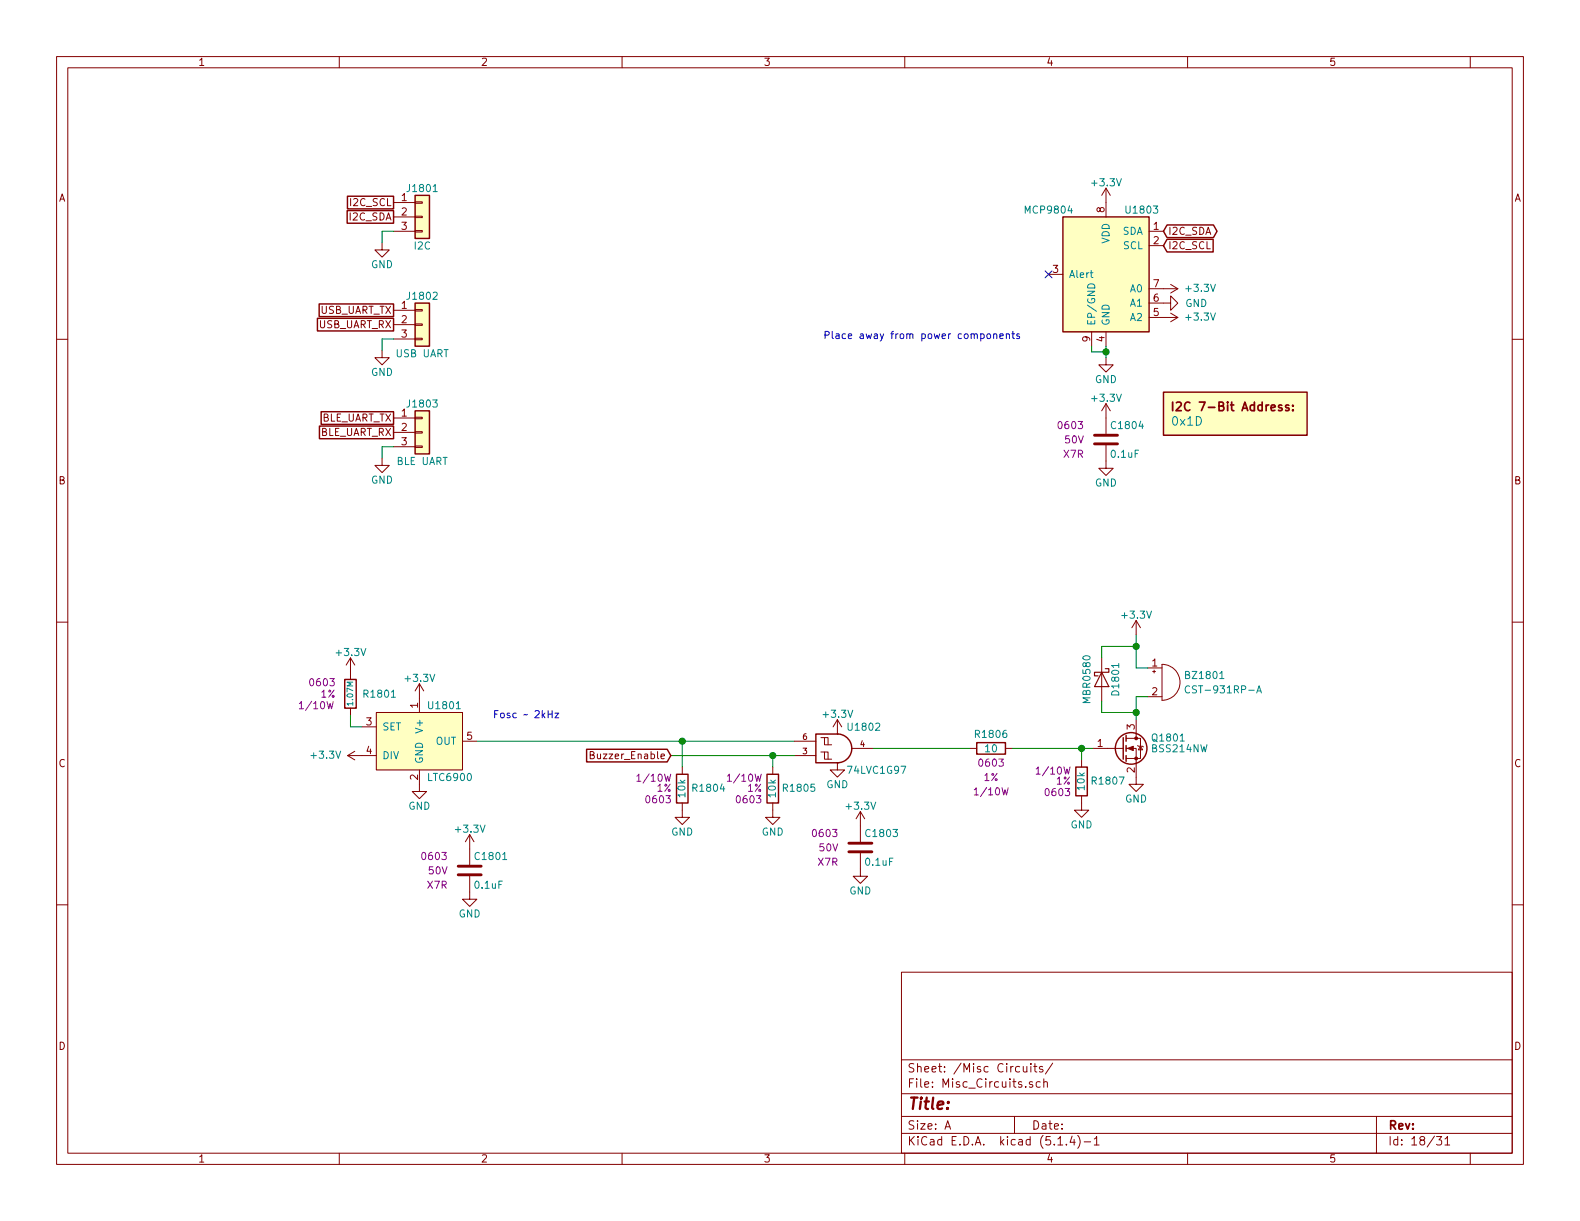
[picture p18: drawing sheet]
<svg xmlns="http://www.w3.org/2000/svg" width="279mm" height="216mm" viewBox="0 0 279 216" stroke-linecap="round" stroke-linejoin="round" font-family="sans-serif">
<defs><g id="words">
<text font-size="2.8" fill="#840000" x="160.4" y="196.2">Title:</text>
<text font-size="2.1" fill="#008484" x="207.4" y="75.3">0x1D</text>
<g font-size="2.1" fill="#840000">
<text x="208.8" y="72.7">I2C 7-Bit Address:</text>
<text x="160.4" y="189.6">Sheet: /Misc Circuits/</text>
<text x="160.4" y="192.3">File: Misc_Circuits.sch</text>
<text x="160.4" y="202.5">KiCad E.D.A. kicad (5.1.4)-1</text>
<text x="160.4" y="199.7">Size: A</text>
<text x="182.4" y="199.7">Date:</text>
<text x="245.4" y="199.7">Rev:</text>
<text x="245.4" y="202.5">Id: 18/31</text>
</g>
<g font-size="1.8" fill="#840000">
<text x="35" y="11.6">1</text>
<text x="85" y="11.6">2</text>
<text x="135" y="11.6">3</text>
<text x="185" y="11.6">4</text>
<text x="235" y="11.6">5</text>
<text x="10.4" y="35.6">A</text>
<text x="71" y="35.6">1</text>
<text x="267.8" y="35.6">A</text>
<text x="61.9" y="39">I2C_SDA</text>
<text x="62.1" y="36.4">I2C_SCL</text>
<text x="71" y="38.1">2</text>
<text x="71" y="40.6">3</text>
<text x="195.3" y="37.6" transform="rotate(-90 195.3 37.6)">8</text>
<text x="204" y="40.6">1</text>
<text x="206.5" y="41.5">I2C_SDA</text>
<text x="204" y="43.2">2</text>
<text x="206.5" y="44.1">I2C_SCL</text>
<text x="186.2" y="48.3">3</text>
<text x="204" y="53.3">6</text>
<text x="204" y="50.8">7</text>
<text x="56.3" y="58">USB_UART_RX</text>
<text x="56.5" y="55.5">USB_UART_TX</text>
<text x="71" y="54.6">1</text>
<text x="71" y="57.2">2</text>
<text x="71" y="59.7">3</text>
<text x="204" y="55.9">5</text>
<text x="192.8" y="60.4" transform="rotate(-90 192.8 60.4)">9</text>
<text x="195.3" y="60.4" transform="rotate(-90 195.3 60.4)">4</text>
<text x="56.5" y="77.1">BLE_UART_RX</text>
<text x="56.7" y="74.5">BLE_UART_TX</text>
<text x="71" y="73.7">1</text>
<text x="71" y="76.2">2</text>
<text x="71" y="78.7">3</text>
<text x="10.4" y="85.6">B</text>
<text x="267.8" y="85.6">B</text>
<text x="203.7" y="117.9">1</text>
<text x="73.9" y="125.2" transform="rotate(-90 73.9 125.2)">1</text>
<text x="203.7" y="122.9">2</text>
<text x="64.8" y="128.3">3</text>
<text x="82.6" y="130.8">5</text>
<text x="200.7" y="129" transform="rotate(-90 200.7 129)">3</text>
<text x="10.4" y="135.6">C</text>
<text x="64.8" y="133.3">4</text>
<text x="73.9" y="137.9" transform="rotate(-90 73.9 137.9)">2</text>
<text x="105.3" y="134.2">Buzzer_Enable</text>
<text x="194.1" y="132.1">1</text>
<text x="200.7" y="136.6" transform="rotate(-90 200.7 136.6)">2</text>
<text x="267.8" y="135.6">C</text>
<text x="10.4" y="185.6">D</text>
<text x="267.8" y="185.6">D</text>
<text x="35" y="205.5">1</text>
<text x="85" y="205.5">2</text>
<text x="135" y="205.5">3</text>
<text x="185" y="205.5">4</text>
<text x="235" y="205.5">5</text>
</g>
<g font-size="1.8" fill="#008484">
<text x="72.2" y="34">J1801</text>
<text x="193.2" y="32.9">+3.3V</text>
<text x="181.5" y="37.8">MCP9804</text>
<text x="198.5" y="41.5">SDA</text>
<text x="199.3" y="37.8">U1803</text>
<text x="65.6" y="47.4">GND</text>
<text x="73.3" y="44.1">I2C</text>
<text x="196.2" y="43.1" transform="rotate(-90 196.2 43.1)">VDD</text>
<text x="198.7" y="44.1">SCL</text>
<text x="72.2" y="53">J1802</text>
<text x="189" y="49.1">Alert</text>
<text x="199.9" y="51.7">A0</text>
<text x="209.9" y="51.6">+3.3V</text>
<text x="193.7" y="57.7" transform="rotate(-90 193.7 57.7)">EP/GND</text>
<text x="196.2" y="57.7" transform="rotate(-90 196.2 57.7)">GND</text>
<text x="199.9" y="56.8">A2</text>
<text x="199.9" y="54.2">A1</text>
<text x="209.6" y="54.3">GND</text>
<text x="209.9" y="56.7">+3.3V</text>
<text x="70.1" y="63.2">USB UART</text>
<text x="65.6" y="66.5">GND</text>
<text x="193.2" y="71">+3.3V</text>
<text x="193.6" y="67.7">GND</text>
<text x="72.2" y="72.1">J1803</text>
<text x="196.7" y="75.9">C1804</text>
<text x="70.2" y="82.2">BLE UART</text>
<text x="196.6" y="80.9">0.1uF</text>
<text x="65.6" y="85.5">GND</text>
<text x="193.6" y="86">GND</text>
<text x="198.6" y="109.4">+3.3V</text>
<text x="59.6" y="116">+3.3V</text>
<text x="64.5" y="123.4">R1801</text>
<text x="71.8" y="120.6">+3.3V</text>
<text x="76" y="125.4">U1801</text>
<text x="192.8" y="124.1" transform="rotate(-90 192.8 124.1)">MBR0580</text>
<text x="197.9" y="122.7" transform="rotate(-90 197.9 122.7)">D1801</text>
<text x="209.9" y="120.1">BZ1801</text>
<text x="210.6" y="122.6">CST-931RP-A</text>
<text x="67.6" y="129.2">SET</text>
<text x="74.8" y="129.2" transform="rotate(-90 74.8 129.2)">V+</text>
<text x="77" y="131.7">OUT</text>
<text x="145.7" y="126.9">+3.3V</text>
<text x="150.2" y="129.2">U1802</text>
<text x="172.7" y="130.5">R1806</text>
<text x="204" y="131.1">Q1801</text>
<text x="55.2" y="134.2">+3.3V</text>
<text x="67.6" y="134.2">DIV</text>
<text x="74.8" y="135.1" transform="rotate(-90 74.8 135.1)">GND</text>
<text x="150.1" y="136.8">74LVC1G97</text>
<text x="174.3" y="133">10</text>
<text x="203.8" y="133">BSS214NW</text>
<text x="72.2" y="143.2">GND</text>
<text x="75.9" y="138.1">LTC6900</text>
<text x="121.2" y="140.9" transform="rotate(-90 121.2 140.9)">10k</text>
<text x="122.7" y="140">R1804</text>
<text x="137.2" y="140.9" transform="rotate(-90 137.2 140.9)">10k</text>
<text x="138.7" y="140">R1805</text>
<text x="146.1" y="139.4">GND</text>
<text x="149.8" y="143.2">+3.3V</text>
<text x="191.8" y="139.6" transform="rotate(-90 191.8 139.6)">10k</text>
<text x="193.3" y="138.7">R1807</text>
<text x="199" y="141.9">GND</text>
<text x="80.7" y="147.2">+3.3V</text>
<text x="118.7" y="147.8">GND</text>
<text x="134.7" y="147.8">GND</text>
<text x="153.3" y="148">C1803</text>
<text x="189.3" y="146.5">GND</text>
<text x="84.2" y="152.1">C1801</text>
<text x="153.2" y="153.1">0.1uF</text>
<text x="84.1" y="157.1">0.1uF</text>
<text x="150.2" y="158.2">GND</text>
<text x="81.1" y="162.2">GND</text>
</g>
<g font-size="1.8" fill="#0000c2">
<text x="145.5" y="59.9">Place away from power components</text>
<text x="87.1" y="127">Fosc 2kHz</text>
</g>
<g font-size="1.8" fill="#840084">
<text x="187.3" y="75.9">0603</text>
<text x="188.1" y="80.9">X7R</text>
<text x="188.4" y="78.4">50V</text>
<text x="53.4" y="125.4">1/10W</text>
<text x="55" y="121.3">0603</text>
<text x="56.7" y="123.4">1%</text>
<text x="173.3" y="135.6">0603</text>
<text x="183.7" y="137">1/10W</text>
<text x="113.1" y="138.2">1/10W</text>
<text x="114.4" y="142">0603</text>
<text x="116.2" y="140">1%</text>
<text x="129.1" y="138.2">1/10W</text>
<text x="130.4" y="142">0603</text>
<text x="132.2" y="140">1%</text>
<text x="172.7" y="140.6">1/10W</text>
<text x="174" y="138.1">1%</text>
<text x="185" y="140.8">0603</text>
<text x="186.8" y="138.7">1%</text>
<text x="143.9" y="148">0603</text>
<text x="74.8" y="152.1">0603</text>
<text x="75.8" y="154.6">50V</text>
<text x="144.7" y="153.1">X7R</text>
<text x="144.9" y="150.5">50V</text>
<text x="75.6" y="157.1">X7R</text>
</g>
<text font-size="1.4" fill="#008484" x="62.4" y="124.6" transform="rotate(-90 62.4 124.6)">1.07M</text>
<g font-size="1.4" fill="#840000">
<text x="142" y="130.8">6</text>
<text x="142" y="133.3">3</text>
<text x="152.1" y="132.1">4</text>
</g>
</g></defs>
<g fill="none" stroke="#840000" stroke-width=".18">
<path d="M10 10h259.4v195.9h-259.4zM12 12h255.4v191.9h-255.4zM60 10v2M110 10v2M160 10v2M210 10v2M260 10v2M69.6 35.8h3.8M69.6 38.4h3.8M73.4 35.7h1.3v.2h-1.3zM73.4 38.2h1.3v.3h-1.3zM195.6 33.3v5.1"/>
<path d="M195.6 33.3l.7 1.2M195.6 33.3l-.8 1.2M10 60h2M67.6 42.9v1.3h1.2l-1.2 1.3-1.3-1.3h1.3M69.6 54.9h3.8M69.6 57.4h3.8M69.6 59.9h3.8M69.6 40.9h3.8M73.4 59.8h1.3v.3h-1.3zM73.4 54.7h1.3v.3h-1.3zM73.4 57.3h1.3v.2h-1.3zM73.4 40.8h1.3v.2h-1.3z"/>
<path d="M185.4 48.5h2.6M193 58.7v2.5M195.6 58.7v2.5M203.2 53.6h3.8v1.3l1.3-1.3-1.3-1.3v1.3M203.2 40.9h2.5M203.2 51.1h5.1M203.2 56.1h5.1M203.2 43.4h2.5M207 50.3l1.3 .8M207 55.4l1.3 .7M208.3 51.1l-1.3 .7M208.3 56.1l-1.3 .8"/>
<path d="M267.4 60h2M67.6 62v1.2h1.2l-1.2 1.3-1.3-1.3h1.3M69.6 73.9h3.8M69.6 76.5h3.8M69.6 79h3.8M73.4 78.9h1.3v.2h-1.3zM73.4 73.8h1.3v.2h-1.3zM73.4 76.3h1.3v.3h-1.3zM195.6 63.2v1.3h-1.3l1.3 1.3 1.2-1.3h-1.2M195.6 78.7v4.1h1.2l-1.2 1.3-1.3-1.3h1.3M195.6 71.4v5.3M195.6 71.4l-.8 1.2"/>
<path d="M195.6 71.4l.7 1.2M67.6 81v1.3h1.2l-1.2 1.3-1.3-1.3h1.3M10 110h2M62 116.3v3.8M62 116.3l-.8 1.3M62 116.3l.7 1.3M194.8 116.3v7.7M200.9 109.7l-.7 1.3M200.9 109.7v2.6M200.9 109.7l.8 1.3M202.9 118.1h2.6M203.8 118.7h.5"/>
<path d="M204.1 118.5v.5M205.5 117.5a3.2 3.2 0 0 1 3.2 3.2 3.2 3.2 0 0 1-3.2 3.1zM267.4 110h2M61.5 133.6h5M61.5 133.6l1.2 .8M62 125.2v1.3M62.7 132.8l-1.2 .8M64 128.5h2.5M66.5 126h15.3v10.1h-15.3zM74.2 136.1v3.9h1.2l-1.2 1.2-1.3-1.2h1.3M74.2 120.9l-.8 1.3M74.2 120.9v5.1"/>
<path d="M74.2 120.9l.7 1.3M81.8 131.1h2.5M104.4 133.5h.5l.2-.3-.1-.2-.6-.1v1.3h.5l.2-.2v-.3l-.3-.2M120.6 135.6v1.3M136.7 135.6v1.3M140.5 133.6h3.8M140.5 131.1h3.8M145.2 133h.6v1.2h1.3M145.2 130.4h.6v1.3h1.3M145.8 133h.6v1.2M145.8 130.4h.6v1.3M148.1 134.9h.1"/>
<path d="M148.1 129.8h.1M148.1 134.9v1.2h1.3l-1.3 1.3-1.3-1.3h1.3M148.1 127.3l-.8 1.2M148.1 127.3v2.5M148.1 127.3l.7 1.2M150.6 132.3h3.8M171.4 132.3h1.3M177.8 132.3h1.3M191.3 134.4v1.2M193.3 132.3h5.3M199.1 132.3h1.8v6.4h1.3l-1.3 1.3-1.3-1.3h1.3M199.1 130.6h2.6v3.5h-2.6"/>
<path d="M200.9 127.3v3.3M201.2 131.8l.1 .2h.8l.1 .1M201.7 132l.4 .6h-.8zM202.9 123.2h2.6M10 160h2M83.1 154.9v4.1h1.2l-1.2 1.3-1.3-1.3h1.3M83.1 147.6l-.8 1.2M83.1 147.6v5.3M83.1 147.6l.7 1.2M120.6 142v2.5h1.3l-1.3 1.3-1.2-1.3h1.2M136.7 142v2.5h1.2l-1.2 1.3-1.3-1.3h1.3M152.1 150.9v4h1.3l-1.3 1.3-1.2-1.3h1.2"/>
<path d="M152.1 143.5v5.3M152.1 143.5l-.7 1.3M152.1 143.5l.8 1.3M191.3 140.7v2.6h1.2l-1.2 1.2-1.3-1.2h1.3M267.4 160h2M159.4 171.9h108v32h-108zM159.4 197.4h108M159.4 193.4h108M159.4 187.4h108M167.1 199.7l.5-1.5 .5 1.5M167.2 199.2h.8M179.4 197.4v3"/>
<path d="M180.9 188.6l.1 .9 .4 .1 .2-.2M181.6 188.6v1M182.3 188.1v.1M182.3 188.6v1M182.6 191.3h-.4l-.2 .2 .1 .2 .5 .1v.4h-.6M182.8 188.6h.6M183 188.1v1.3l.4 .2M183.9 191.3h-.4l-.3 .2 .2 .7h.5M184.4 188.6a.37 .37 0 0 0-.6 .2l.1 .2 .5 .1 .1 .2-.3 .3-.4-.1M184.6 191.4l.2-.1h.4v1M184.6 190.8v1.5M186.2 188l-1.3 1.9"/>
<path d="M243.4 197.4v6.5M60 203.9v2M110 203.9v2M159.4 200.4h108M160 203.9v2M187.1 202.5h.8M188.6 202.3v.2M189.6 200.9l-.4 1.1h.9M189.9 201.5v1M190.6 200.8a1.71 1.71 0 0 1 0 2.2M191.7 201.9h1.2M193.5 201.4l.4-.4v1.5"/>
<path d="M193.5 202.5h.9M210 203.9v2M254 201h.9l-.4 .5 .4 .2v.6l-.2 .2-.7-.2M255.5 201.4l.5-.4v1.5M255.5 202.5h.9M260 203.9v2"/>
</g>
<g fill="#ffffc2" stroke="#ffffc2" stroke-width=".18">
<path d="M73.4 53.6h2.5v7.6h-2.5z"/>
<path d="M73.4 72.6h2.5v7.7h-2.5z"/>
<path d="M73.4 34.5h2.5v7.7h-2.5z"/>
<path d="M188 38.4h15.2v20.3h-15.2z"/>
<path d="M205.7 69.3h25.4v7.7h-25.4z"/>
<path d="M66.5 126h15.3v10.1h-15.3z"/>
</g>
<g fill="none" stroke="#840000" stroke-width=".25">
<path d="M61.4 37.2h8.2v2.3h-8.2zM61.4 34.7h8.2v2.2h-8.2zM73.4 34.5h2.5v7.7h-2.5zM188 38.4h15.2v20.3h-15.2zM206.4 39.8h8.2l.6 1.1-.6 1.1h-8.2l-.7-1.1zM56.1 56.3h13.5v2.2h-13.5zM56.4 53.7h13.2v2.3h-13.2zM73.4 53.6h2.5v7.6h-2.5zM206.4 42.3h8.1v2.3h-8.1l-.7-1.2zM56.5 75.3h13.1v2.3h-13.1zM56.8 72.8h12.8v2.2h-12.8zM73.4 72.6h2.5v7.7h-2.5z"/>
<path d="M205.7 69.3h25.4v7.7h-25.4zM61 120.1h2v5.1h-2zM103.7 132.5h14.3l.6 1.1-.6 1.1h-14.3zM119.6 136.9h2.1v5.1h-2.1zM135.6 136.9h2.1v5.1h-2.1zM144.3 129.8h3.8a2.54 2.54 0 0 1 2.5 2.5 2.54 2.54 0 0 1-2.5 2.6h-3.8zM172.7 131.3h5.1v2.1h-5.1zM190.2 135.6h2.1v5.1h-2.1zM198.6 130.4v3.8M199.1 130v1.1M199.1 131.8v1M199.1 133.6v1"/>
<circle cx="200" cy="132.3" r="2.79"/>
</g>
<path d="M194.8 118.9l1.3 2.5h-2.6zM195.5 118.2h.6v.7h-2.6v.6h.7" fill="none" stroke="#840000" stroke-width=".2"/>
<path d="M76.6 33.9h.7M192.5 50.3a.66 .66 0 0 1 .8-.1 .66 .66 0 0 1 .3 .7h-1.3zM192.8 48.2h.5M193 47.8v1.1l.3 .2M215.7 120h.7M210.4 121.4a.6 .6 0 0 0-.9 .4 .6 .6 0 0 0 .6 .7l.3-.1M222.2 122.5l.5-1.2 .4 1.2M222.4 122.2h.6" fill="none" stroke="#008484" stroke-width=".18"/>
<path d="M193.5 78.5h4.1M193.5 77h4.1M81 154.7h4.1M81 153.2h4.1M150.1 150.6h4.1M150.1 149.1h4.1" fill="none" stroke="#840000" stroke-width=".51"/>
<path d="M207.4 71.1v1.5M208 71.2l.6-.1 .2 .1 .1 .3-1 1.1h1M227.9 71.7l-.4-.1-.2 .2 .1 .2 .5 .2v.3h-.6M228.6 72.5v.1M228.6 71.7v.1" fill="none" stroke="#840000" stroke-width=".3"/>
<g fill="#840000" stroke="#840000" stroke-width=".18">
<path d="M199.4 132.3l1-.3v.7z"/>
<circle cx="200.9" cy="134.1" r=".25"/>
<circle cx="200.9" cy="130.6" r=".25"/>
</g>
<g fill="none" stroke="#008400" stroke-width=".18">
<path d="M69.6 40.9h-2v2M69.6 59.9h-2v2.1M69.6 79h-2v2M193 61.2v1h2.6M195.6 61.2v2M200.9 112.3v5.8h2M200.9 114.3h-6.1v2M62 126.5v2h2M84.3 131.1h56.2M118.6 133.6h21.9M120.6 131.1v4.5M136.7 133.6v2"/>
<path d="M154.4 132.3h17M179.1 132.3h14.2M191.3 132.3v2.1M194.8 124v2h6.1M202.9 123.2h-2v4.1"/>
</g>
<g fill="none" stroke="#0000c2" stroke-width=".18">
<path d="M174.6 59.1l.3-.1 .3 .3-.1 .5-.3 .1-.2-.2zM175.7 59.2l.2-.2 .3 .1 .1 .8M175.7 59v.9M176.8 59.4l.6-.1v-.2l-.4-.1-.2 .2 .1 .6h.5M178 59.2l.1-.2 .3 .1 .1 .8M178 59v.9M178.9 59h.5M179.1 58.6v1.1l.3 .2M180.3 59.1l-.3-.1-.2 .2v.2l.5 .1v.3h-.5M96.9 125.7v1.2M96.9 126.3h.7M97.6 125.7v1.2"/>
<path d="M98.1 126.1h.7l-.7 .8h.7"/>
</g>
<g fill="#008400" stroke="#008400" stroke-width=".25">
<circle cx="120.7" cy="131.1" r=".51"/>
<circle cx="195.6" cy="62.2" r=".51"/>
<circle cx="136.7" cy="133.6" r=".51"/>
<circle cx="200.9" cy="126" r=".51"/>
<circle cx="191.3" cy="132.3" r=".51"/>
<circle cx="200.9" cy="114.3" r=".51"/>
</g>
<path d="M184.8 47.9l1.2 1.2M186 47.9l-1.2 1.2" fill="none" stroke="#000084" stroke-width=".18"/>
<use href="#words"/>
</svg>
